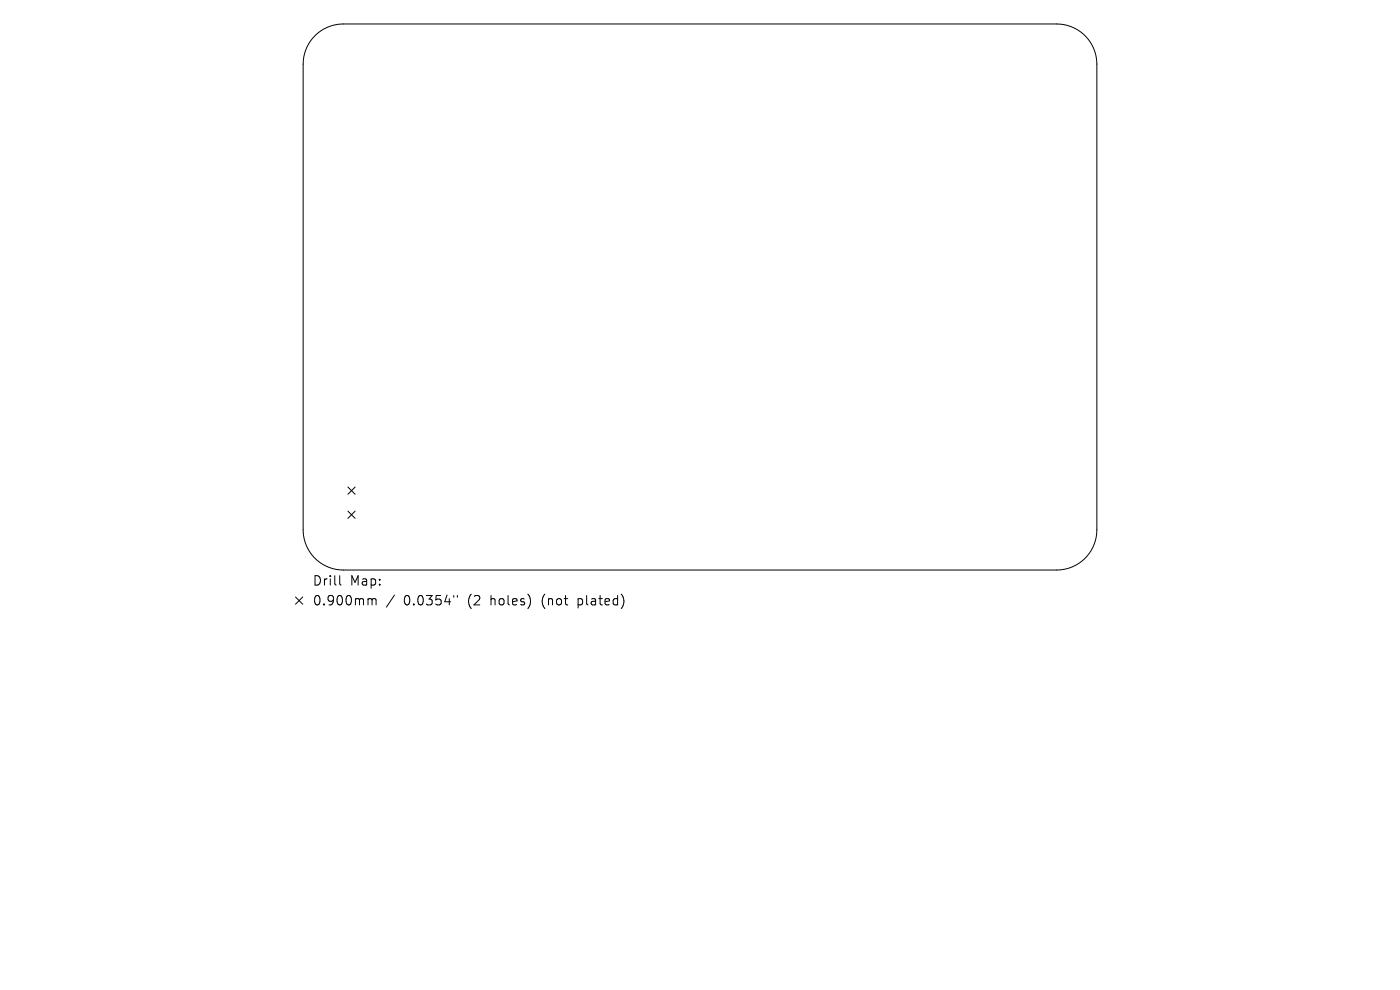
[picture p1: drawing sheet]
<svg xmlns="http://www.w3.org/2000/svg" width="297mm" height="210mm" viewBox="0 0 297 210" stroke-linecap="round" stroke-linejoin="round" font-family="sans-serif">
<defs><g id="words">
<g font-size="2.8">
<text x="66.2" y="124.5">Drill</text>
<text x="74.2" y="124.5">Map:</text>
<text x="66.2" y="128.7">0.900mm</text>
<text x="85.7" y="128.7">0.0354&quot;</text>
<text x="99.4" y="128.7">(2</text>
<text x="104.4" y="128.7">holes)</text>
<text x="115.4" y="128.7">(not</text>
<text x="123.2" y="128.7">plated)</text>
</g>
</g></defs>
<g fill="none" stroke="#000" stroke-width=".21">
<path d="M66.9 7.4a8.5 8.5 0 0 1 5.9-2.3h151.4a8.5 8.5 0 0 1 8.5 8.5v98.8a8.5 8.5 0 0 1-8.5 8.5h-151.4a8.5 8.5 0 0 1-8.5-8.5v-98.8a8.5 8.5 0 0 1 2.6-6.2zM73.8 103.3l1.5 1.5M73.8 108.4l1.5 1.6M75.3 103.3l-1.5 1.5M75.3 108.4l-1.5 1.6M62.7 126.6l1.5 1.6M64.2 126.6l-1.5 1.6M72.1 122.1v1.7l.3 .3M78.4 127l.4 .1 .1 .2M78.9 127.3l.3-.3 .5 .1 .1 1.2M78.9 127.3v1M83.7 126.2l-1.7 2.6"/>
<path d="M96.3 126.3v.4M97 126.3v.4"/>
</g>
<use href="#words"/>
</svg>
